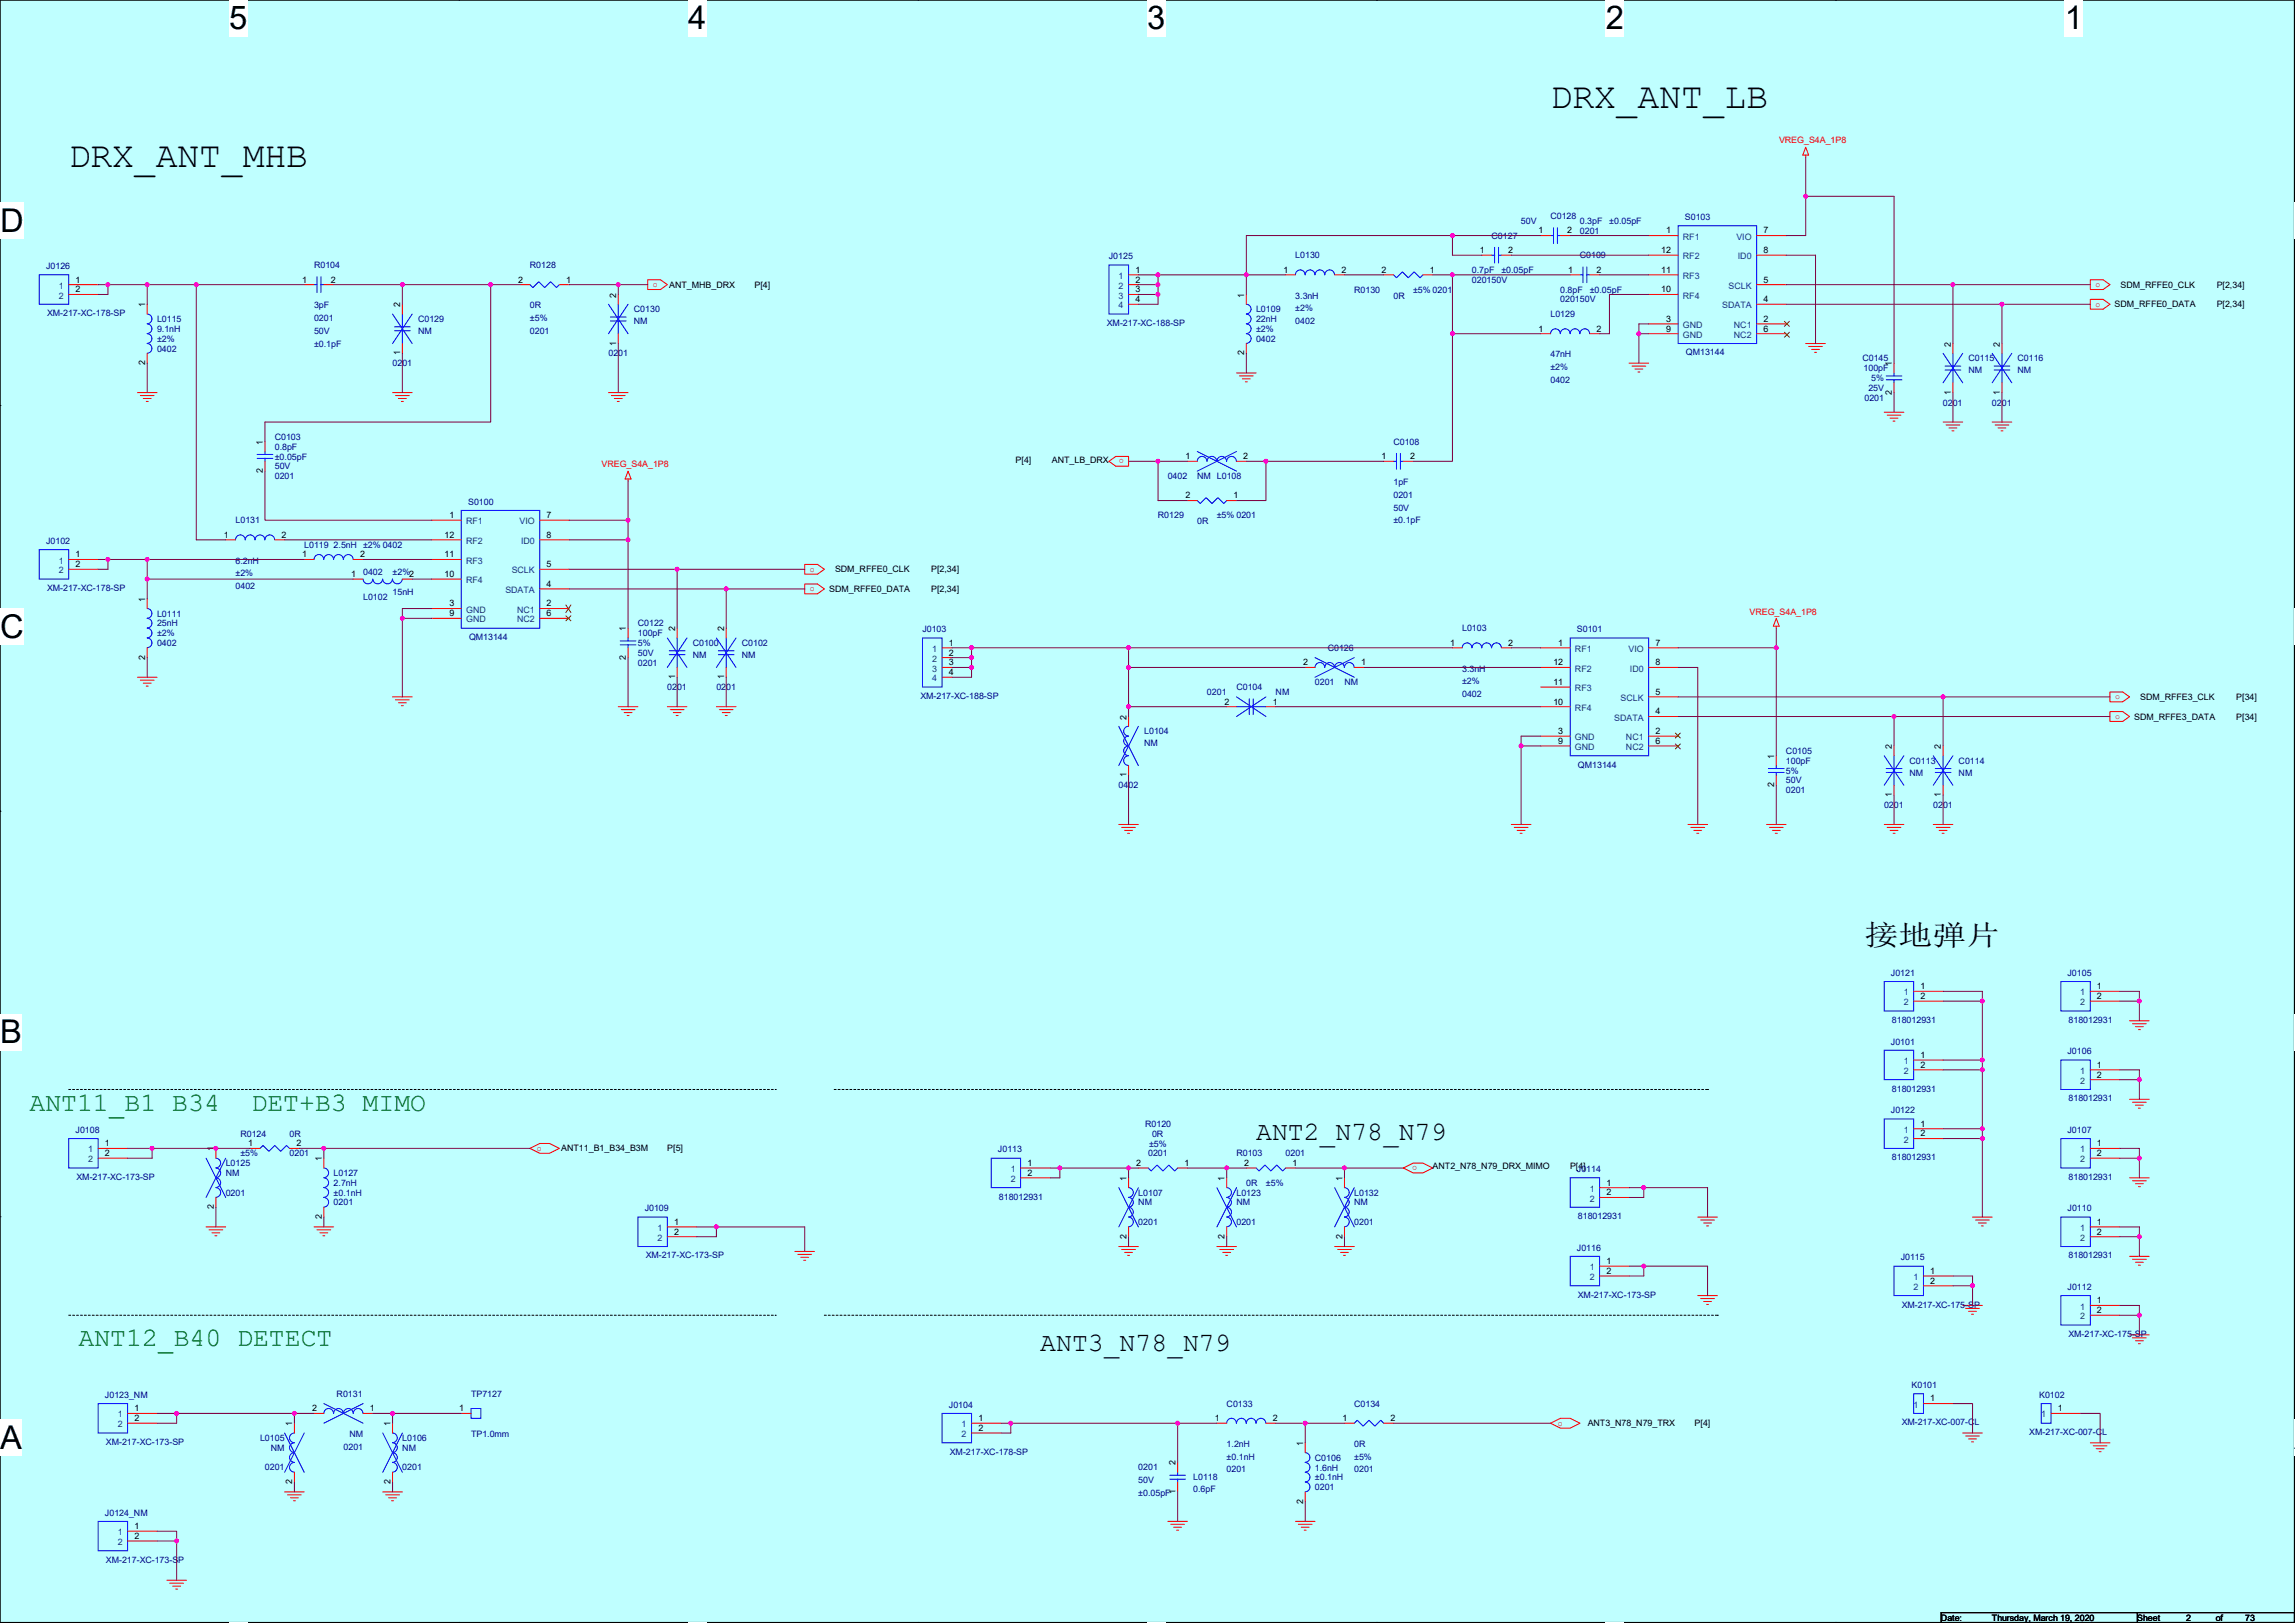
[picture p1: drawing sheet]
<svg xmlns="http://www.w3.org/2000/svg" width="297mm" height="210mm" viewBox="0 0 297 210" stroke-linecap="round" stroke-linejoin="round" font-family="sans-serif">
<defs><g id="words">
<g font-size="4.7">
<text x="200.7" y="13.9">DRX_ANT_LB</text>
<text x="8.9" y="21.5">DRX_ANT_MHB</text>
</g>
<g font-size="4.2">
<text x="29.7" y="3.8">5</text>
<text x="89" y="3.8">4</text>
<text x="148.4" y="3.8">3</text>
<text x="207.8" y="3.8">2</text>
<text x="267.2" y="3.8">1</text>
<text x="0" y="30">D</text>
<text x="0" y="82.5">C</text>
<text x="0" y="135">B</text>
<text x="0" y="187.5">A</text>
<text x="296.9" y="187.5">A</text>
</g>
<text font-size="3.7" x="241.3" y="122.3">接地弹片</text>
<g font-size="3.4" fill="#008000">
<text x="3.8" y="143.7">ANT11_B1 B34</text>
<text x="32.6" y="143.7">DET+B3 MIMO</text>
<text x="10.2" y="174.2">ANT12_B40 DETECT</text>
</g>
<g font-size="3.4">
<text x="162.6" y="147.5">ANT2_N78_N79</text>
<text x="134.6" y="174.8">ANT3_N78_N79</text>
</g>
<g font-size="1.1" fill="#f00">
<text x="230.2" y="18.6">VREG_S4A_1P8</text>
<text x="84.5" y="37.1">o</text>
<text x="271.2" y="39.7">o</text>
<text x="271.2" y="37.1">o</text>
<text x="145.4" y="59.4" transform="rotate(-180 145.4 59.4)">o</text>
<text x="77.8" y="60.5">VREG_S4A_1P8</text>
<text x="104.8" y="76.5">o</text>
<text x="104.8" y="74">o</text>
<text x="226.4" y="79.5">VREG_S4A_1P8</text>
<text x="273.7" y="93">o</text>
<text x="273.7" y="90.5">o</text>
<text x="69.5" y="148.9">o</text>
<text x="183.4" y="150.8" transform="rotate(-180 183.4 150.8)">o</text>
<text x="201.6" y="184.4">o</text>
</g>
<g font-size="1.1" fill="#000080">
<text x="196.8" y="29">50V</text>
<text x="200.6" y="28.3">C0128</text>
<text x="204.5" y="29">0.3pF</text>
<text x="208.3" y="29">±0.05pF</text>
<text x="218" y="28.5">S0103</text>
<text x="6" y="34.8">J0126</text>
<text x="40.6" y="34.7">R0104</text>
<text x="68.6" y="34.7">R0128</text>
<text x="143.5" y="33.5">J0125</text>
<text x="167.6" y="33.4">L0130</text>
<text x="190.5" y="35.3">0.7pF</text>
<text x="193" y="30.9">C0127</text>
<text x="194.3" y="35.3">±0.05pF</text>
<text x="204.5" y="30.2">0201</text>
<text x="204.5" y="33.4">C0109</text>
<text x="6.1" y="40.9">XM-217-XC-178-SP</text>
<text x="20.3" y="41.7">L0115</text>
<text x="40.6" y="39.9">3pF</text>
<text x="40.6" y="41.6">0201</text>
<text x="54.1" y="41.7">C0129</text>
<text x="68.6" y="39.9">0R</text>
<text x="68.6" y="41.6">±5%</text>
<text x="82" y="40.4">C0130</text>
<text x="82" y="41.9">NM</text>
<text x="162.5" y="40.4">L0109</text>
<text x="162.5" y="41.7">22nH</text>
<text x="167.6" y="38.6">3.3nH</text>
<text x="167.6" y="40.3">±2%</text>
<text x="167.6" y="41.9">0402</text>
<text x="175.2" y="37.9">R0130</text>
<text x="180.3" y="38.6">0R</text>
<text x="182.9" y="37.9">±5% 0201</text>
<text x="190.5" y="36.6">020150V</text>
<text x="200.6" y="41">L0129</text>
<text x="201.9" y="37.9">0.8pF</text>
<text x="201.9" y="39.1">020150V</text>
<text x="205.7" y="37.9">±0.05pF</text>
<text x="20.3" y="42.9">9.1nH</text>
<text x="20.3" y="44.2">±2%</text>
<text x="20.3" y="45.5">0402</text>
<text x="40.6" y="43.2">50V</text>
<text x="40.6" y="44.9">±0.1pF</text>
<text x="50.8" y="47.4">0201</text>
<text x="54.1" y="43.2">NM</text>
<text x="68.6" y="43.2">0201</text>
<text x="78.7" y="46.1">0201</text>
<text x="143.2" y="42.2">XM-217-XC-188-SP</text>
<text x="162.5" y="42.9">±2%</text>
<text x="162.5" y="44.2">0402</text>
<text x="200.6" y="46.2">47nH</text>
<text x="200.6" y="47.9">±2%</text>
<text x="218.2" y="46">QM13144</text>
<text x="241" y="46.8">C0145</text>
<text x="254.7" y="46.8">C0115</text>
<text x="261.1" y="46.8">C0116</text>
<text x="200.6" y="49.6">0402</text>
<text x="241.2" y="48">100pF</text>
<text x="241.3" y="51.8">0201</text>
<text x="241.8" y="50.6">25V</text>
<text x="242.2" y="49.3">5%</text>
<text x="251.4" y="52.5">0201</text>
<text x="254.7" y="48.3">NM</text>
<text x="257.8" y="52.5">0201</text>
<text x="261.1" y="48.3">NM</text>
<text x="35.6" y="56.9">C0103</text>
<text x="35.6" y="58.2">0.8pF</text>
<text x="35.6" y="59.5">±0.05pF</text>
<text x="180.3" y="57.6">C0108</text>
<text x="35.6" y="62">0201</text>
<text x="35.6" y="60.7">50V</text>
<text x="60.6" y="65.3">S0100</text>
<text x="151.1" y="62">0402</text>
<text x="154.9" y="62">NM L0108</text>
<text x="180.3" y="62.8">1pF</text>
<text x="180.3" y="64.4">0201</text>
<text x="6" y="70.4">J0102</text>
<text x="30.5" y="67.7">L0131</text>
<text x="39.4" y="70.9">L0119 2.5nH ±2% 0402</text>
<text x="149.8" y="67.1">R0129</text>
<text x="154.9" y="67.8">0R</text>
<text x="157.5" y="67.1">±5% 0201</text>
<text x="180.3" y="66.1">50V</text>
<text x="180.3" y="67.7">±0.1pF</text>
<text x="6.1" y="76.5">XM-217-XC-178-SP</text>
<text x="30.5" y="72.9">6.2nH</text>
<text x="30.5" y="74.6">±2%</text>
<text x="30.5" y="76.2">0402</text>
<text x="47" y="77.6">L0102</text>
<text x="47" y="74.4">0402</text>
<text x="50.8" y="77">15nH</text>
<text x="50.8" y="74.4">±2%2</text>
<text x="20.3" y="79.8">L0111</text>
<text x="20.3" y="81">25nH</text>
<text x="20.3" y="82.3">±2%</text>
<text x="20.3" y="83.6">0402</text>
<text x="60.7" y="82.8">QM13144</text>
<text x="82.5" y="81">C0122</text>
<text x="82.5" y="82.3">100pF</text>
<text x="82.5" y="83.6">5%</text>
<text x="89.7" y="83.6">C0100</text>
<text x="96" y="83.6">C0102</text>
<text x="119.4" y="81.8">J0103</text>
<text x="189.2" y="81.7">L0103</text>
<text x="204.1" y="81.8">S0101</text>
<text x="82.5" y="86.1">0201</text>
<text x="82.5" y="84.9">50V</text>
<text x="86.4" y="89.3">0201</text>
<text x="89.7" y="85.1">NM</text>
<text x="92.7" y="89.3">0201</text>
<text x="96" y="85.1">NM</text>
<text x="156.2" y="89.9">0201</text>
<text x="160" y="89.3">C0104</text>
<text x="165.1" y="89.9">NM</text>
<text x="170.2" y="88.7">0201</text>
<text x="171.8" y="84.2">C0126</text>
<text x="174" y="88.7">NM</text>
<text x="189.2" y="86.9">3.3nH</text>
<text x="189.2" y="88.5">±2%</text>
<text x="119.1" y="90.4">XM-217-XC-188-SP</text>
<text x="148.1" y="95">L0104</text>
<text x="189.2" y="90.2">0402</text>
<text x="148.1" y="96.5">NM</text>
<text x="204.2" y="99.3">QM13144</text>
<text x="231.1" y="97.6">C0105</text>
<text x="231.1" y="98.8">100pF</text>
<text x="231.1" y="101.4">50V</text>
<text x="231.1" y="100.1">5%</text>
<text x="247.1" y="98.8">C0113</text>
<text x="247.1" y="100.4">NM</text>
<text x="253.5" y="98.8">C0114</text>
<text x="253.5" y="100.4">NM</text>
<text x="144.8" y="102">0402</text>
<text x="231.1" y="102.6">0201</text>
<text x="243.8" y="104.5">0201</text>
<text x="250.2" y="104.5">0201</text>
<text x="244.7" y="126.3">J0121</text>
<text x="267.6" y="126.3">J0105</text>
<text x="244.7" y="135.1">J0101</text>
<text x="244.8" y="132.4">818012931</text>
<text x="267.6" y="136.4">J0106</text>
<text x="267.7" y="132.4">818012931</text>
<text x="244.8" y="141.2">818012931</text>
<text x="267.7" y="142.5">818012931</text>
<text x="9.8" y="146.6">J0108</text>
<text x="31.1" y="147.1">R0124</text>
<text x="31.1" y="149.6">±5%</text>
<text x="37.5" y="147.1">0R</text>
<text x="37.5" y="149.6">0201</text>
<text x="129.1" y="149.1">J0113</text>
<text x="148.2" y="145.8">R0120</text>
<text x="148.6" y="149.6">0201</text>
<text x="148.7" y="148.4">±5%</text>
<text x="149.1" y="147.1">0R</text>
<text x="160" y="149.6">R0103</text>
<text x="166.4" y="149.6">0201</text>
<text x="244.7" y="144">J0122</text>
<text x="267.6" y="146.6">J0107</text>
<text x="9.9" y="152.7">XM-217-XC-173-SP</text>
<text x="29.2" y="150.9">L0125</text>
<text x="29.2" y="152.2">NM</text>
<text x="29.2" y="154.7">0201</text>
<text x="43.2" y="152.2">L0127</text>
<text x="43.2" y="153.4">2.7nH</text>
<text x="43.2" y="154.7">±0.1nH</text>
<text x="43.2" y="156">0201</text>
<text x="129.3" y="155.2">818012931</text>
<text x="147.3" y="154.7">L0107</text>
<text x="147.3" y="156">NM</text>
<text x="160" y="154.7">L0123</text>
<text x="160" y="156">NM</text>
<text x="161.3" y="153.4">0R</text>
<text x="163.8" y="153.4">±5%</text>
<text x="175.2" y="154.7">L0132</text>
<text x="175.2" y="156">NM</text>
<text x="204.1" y="151.7">J0114</text>
<text x="244.8" y="150.1">818012931</text>
<text x="267.7" y="152.7">818012931</text>
<text x="83.4" y="156.7">J0109</text>
<text x="147.3" y="158.5">0201</text>
<text x="160" y="158.5">0201</text>
<text x="175.2" y="158.5">0201</text>
<text x="204.1" y="161.8">J0116</text>
<text x="204.2" y="157.8">818012931</text>
<text x="267.6" y="156.7">J0110</text>
<text x="83.6" y="162.8">XM-217-XC-173-SP</text>
<text x="204.2" y="167.9">XM-217-XC-173-SP</text>
<text x="246" y="163.1">J0115</text>
<text x="267.6" y="166.9">J0112</text>
<text x="267.7" y="162.8">818012931</text>
<text x="246.1" y="169.2">XM-217-XC-175-SP</text>
<text x="267.7" y="173">XM-217-XC-175-SP</text>
<text x="247.4" y="179.6">K0101</text>
<text x="13.6" y="180.9">J0123_NM</text>
<text x="43.6" y="180.7">R0131</text>
<text x="45.2" y="185.9">NM</text>
<text x="61" y="180.7">TP7127</text>
<text x="61" y="186">TP1.0mm</text>
<text x="122.8" y="182.1">J0104</text>
<text x="158.7" y="182">C0133</text>
<text x="175.2" y="182">C0134</text>
<text x="246.1" y="184.4">XM-217-XC-007-CL</text>
<text x="262.6" y="185.7">XM-217-XC-007-CL</text>
<text x="263.9" y="180.9">K0102</text>
<text x="13.7" y="187">XM-217-XC-173-SP</text>
<text x="33.7" y="186.5">L0105</text>
<text x="34.3" y="190.3">0201</text>
<text x="35" y="187.7">NM</text>
<text x="44.4" y="187.6">0201</text>
<text x="52.1" y="186.5">L0106</text>
<text x="52.1" y="187.7">NM</text>
<text x="52.1" y="190.3">0201</text>
<text x="122.9" y="188.2">XM-217-XC-178-SP</text>
<text x="147.3" y="190.3">0201</text>
<text x="147.3" y="191.9">50V</text>
<text x="154.4" y="191.5">L0118</text>
<text x="158.7" y="187.2">1.2nH</text>
<text x="158.7" y="188.9">±0.1nH</text>
<text x="158.7" y="190.5">0201</text>
<text x="170.2" y="189">C0106</text>
<text x="170.2" y="190.3">1.6nH</text>
<text x="170.2" y="191.5">±0.1nH</text>
<text x="175.2" y="187.2">0R</text>
<text x="175.2" y="188.9">±5%</text>
<text x="175.2" y="190.5">0201</text>
<text x="13.6" y="196.1">J0124_NM</text>
<text x="147.3" y="193.6">±0.05pF</text>
<text x="154.4" y="193.1">0.6pF</text>
<text x="170.2" y="192.8">0201</text>
<text x="13.7" y="202.2">XM-217-XC-173-SP</text>
</g>
<g font-size="1.1">
<text x="146.9" y="35.3">1</text>
<text x="166.1" y="35.3">1</text>
<text x="173.6" y="35.3">2</text>
<text x="178.8" y="35.3">2</text>
<text x="185" y="35.3">1</text>
<text x="191.5" y="32.7">1</text>
<text x="195.2" y="32.7">2</text>
<text x="199.1" y="30.2">1</text>
<text x="202.8" y="30.2">2</text>
<text x="202.9" y="35.3">1</text>
<text x="206.6" y="35.3">2</text>
<text x="215" y="35.3">11</text>
<text x="215" y="32.7">12</text>
<text x="215.6" y="30.2">1</text>
<text x="228.2" y="30.2">7</text>
<text x="228.2" y="32.7">8</text>
<text x="9.8" y="36.6">1</text>
<text x="9.8" y="37.8">2</text>
<text x="18.8" y="39.8" transform="rotate(-90 18.8 39.8)">1</text>
<text x="39.1" y="36.6">1</text>
<text x="42.8" y="36.6">2</text>
<text x="51.8" y="39.8" transform="rotate(-90 51.8 39.8)">2</text>
<text x="67.1" y="36.6">2</text>
<text x="73.3" y="36.6">1</text>
<text x="79.7" y="38.5" transform="rotate(-90 79.7 38.5)">2</text>
<text x="86.6" y="37.2">ANT_MHB_DRX</text>
<text x="97.7" y="37.2">P[4]</text>
<text x="146.9" y="36.6">2</text>
<text x="146.9" y="37.8">3</text>
<text x="146.9" y="39.1">4</text>
<text x="161" y="38.5" transform="rotate(-90 161 38.5)">1</text>
<text x="215" y="37.8">10</text>
<text x="215.6" y="41.6">3</text>
<text x="228.2" y="41.6">2</text>
<text x="228.2" y="39.1">4</text>
<text x="228.2" y="36.6">5</text>
<text x="273.7" y="39.8">SDM_RFFE0_DATA</text>
<text x="274.4" y="37.2">SDM_RFFE0_CLK</text>
<text x="286.9" y="39.8">P[2,34]</text>
<text x="286.9" y="37.2">P[2,34]</text>
<text x="18.8" y="47.3" transform="rotate(-90 18.8 47.3)">2</text>
<text x="51.8" y="46" transform="rotate(-90 51.8 46)">1</text>
<text x="79.7" y="44.7" transform="rotate(-90 79.7 44.7)">1</text>
<text x="161" y="46" transform="rotate(-90 161 46)">2</text>
<text x="199.1" y="42.9">1</text>
<text x="206.6" y="42.9">2</text>
<text x="215.6" y="42.9">9</text>
<text x="228.2" y="42.9">6</text>
<text x="244.8" y="47.4" transform="rotate(-90 244.8 47.4)">1</text>
<text x="252.5" y="44.8" transform="rotate(-90 252.5 44.8)">2</text>
<text x="258.8" y="44.8" transform="rotate(-90 258.8 44.8)">2</text>
<text x="244.8" y="51.1" transform="rotate(-90 244.8 51.1)">2</text>
<text x="252.5" y="51.1" transform="rotate(-90 252.5 51.1)">1</text>
<text x="258.8" y="51.1" transform="rotate(-90 258.8 51.1)">1</text>
<text x="34" y="57.5" transform="rotate(-90 34 57.5)">1</text>
<text x="131.4" y="60">P[4]</text>
<text x="136.1" y="60">ANT_LB_DRX</text>
<text x="153.4" y="59.4">1</text>
<text x="160.9" y="59.4">2</text>
<text x="178.8" y="59.4">1</text>
<text x="182.5" y="59.4">2</text>
<text x="34" y="61.2" transform="rotate(-90 34 61.2)">2</text>
<text x="153.4" y="64.5">2</text>
<text x="159.6" y="64.5">1</text>
<text x="29" y="69.6">1</text>
<text x="36.4" y="69.6">2</text>
<text x="57.5" y="69.6">12</text>
<text x="58.2" y="67">1</text>
<text x="70.7" y="67">7</text>
<text x="70.7" y="69.6">8</text>
<text x="9.8" y="72.1">1</text>
<text x="9.8" y="73.4">2</text>
<text x="18.8" y="77.9" transform="rotate(-90 18.8 77.9)">1</text>
<text x="39.1" y="72.1">1</text>
<text x="45.5" y="74.7">1</text>
<text x="46.6" y="72.1">2</text>
<text x="57.5" y="74.7">10</text>
<text x="57.5" y="72.1">11</text>
<text x="70.7" y="73.4">5</text>
<text x="70.7" y="75.9">4</text>
<text x="107.3" y="76.6">SDM_RFFE0_DATA</text>
<text x="108.1" y="74.1">SDM_RFFE0_CLK</text>
<text x="120.5" y="74.1">P[2,34]</text>
<text x="120.5" y="76.6">P[2,34]</text>
<text x="58.2" y="78.5">3</text>
<text x="58.2" y="79.7">9</text>
<text x="70.7" y="78.5">2</text>
<text x="70.7" y="79.7">6</text>
<text x="81" y="81.7" transform="rotate(-90 81 81.7)">1</text>
<text x="87.4" y="81.7" transform="rotate(-90 87.4 81.7)">2</text>
<text x="93.7" y="81.7" transform="rotate(-90 93.7 81.7)">2</text>
<text x="122.8" y="83.5">1</text>
<text x="187.7" y="83.5">1</text>
<text x="195.2" y="83.5">2</text>
<text x="201.7" y="83.5">1</text>
<text x="214.2" y="83.5">7</text>
<text x="18.8" y="85.4" transform="rotate(-90 18.8 85.4)">2</text>
<text x="81" y="85.4" transform="rotate(-90 81 85.4)">2</text>
<text x="87.4" y="87.9" transform="rotate(-90 87.4 87.9)">1</text>
<text x="93.7" y="87.9" transform="rotate(-90 93.7 87.9)">1</text>
<text x="122.8" y="84.8">2</text>
<text x="122.8" y="86.1">3</text>
<text x="122.8" y="87.4">4</text>
<text x="168.6" y="86.1">2</text>
<text x="176.1" y="86.1">1</text>
<text x="201" y="88.6">11</text>
<text x="201" y="86.1">12</text>
<text x="214.2" y="89.9">5</text>
<text x="214.2" y="86.1">8</text>
<text x="145.8" y="93.1" transform="rotate(-90 145.8 93.1)">2</text>
<text x="158.5" y="91.2">2</text>
<text x="164.7" y="91.2">1</text>
<text x="201" y="91.2">10</text>
<text x="201.7" y="95">3</text>
<text x="214.2" y="95">2</text>
<text x="214.2" y="92.4">4</text>
<text x="276.2" y="93.1">SDM_RFFE3_DATA</text>
<text x="277" y="90.6">SDM_RFFE3_CLK</text>
<text x="289.4" y="93.1">P[34]</text>
<text x="289.4" y="90.6">P[34]</text>
<text x="145.8" y="100.6" transform="rotate(-90 145.8 100.6)">1</text>
<text x="201.7" y="96.2">9</text>
<text x="214.2" y="96.2">6</text>
<text x="229.6" y="101.9" transform="rotate(-90 229.6 101.9)">2</text>
<text x="229.6" y="98.2" transform="rotate(-90 229.6 98.2)">1</text>
<text x="244.8" y="96.9" transform="rotate(-90 244.8 96.9)">2</text>
<text x="251.2" y="96.9" transform="rotate(-90 251.2 96.9)">2</text>
<text x="244.8" y="103.1" transform="rotate(-90 244.8 103.1)">1</text>
<text x="251.2" y="103.1" transform="rotate(-90 251.2 103.1)">1</text>
<text x="248.5" y="128">1</text>
<text x="248.5" y="129.3">2</text>
<text x="271.4" y="128">1</text>
<text x="271.4" y="129.3">2</text>
<text x="248.5" y="136.9">1</text>
<text x="248.5" y="138.2">2</text>
<text x="271.4" y="138.2">1</text>
<text x="271.4" y="139.4">2</text>
<text x="13.6" y="148.3">1</text>
<text x="13.6" y="149.6">2</text>
<text x="27.7" y="149" transform="rotate(-90 27.7 149)">1</text>
<text x="32.1" y="148.3">1</text>
<text x="38.4" y="148.3">2</text>
<text x="72.6" y="149">ANT11_B1_B34_B3M</text>
<text x="86.4" y="149">P[5]</text>
<text x="248.5" y="145.8">1</text>
<text x="248.5" y="147">2</text>
<text x="271.4" y="148.3">1</text>
<text x="271.4" y="149.6">2</text>
<text x="41.6" y="150.2" transform="rotate(-90 41.6 150.2)">1</text>
<text x="133" y="150.9">1</text>
<text x="133" y="152.1">2</text>
<text x="145.8" y="152.8" transform="rotate(-90 145.8 152.8)">1</text>
<text x="147.1" y="150.9">2</text>
<text x="153.3" y="150.9">1</text>
<text x="158.5" y="152.8" transform="rotate(-90 158.5 152.8)">1</text>
<text x="161" y="150.9">2</text>
<text x="167.2" y="150.9">1</text>
<text x="173.7" y="152.8" transform="rotate(-90 173.7 152.8)">1</text>
<text x="185.4" y="151.3">ANT2_N78_N79_DRX_MIMO</text>
<text x="203.2" y="151.3">P[4]</text>
<text x="207.9" y="153.4">1</text>
<text x="207.9" y="154.7">2</text>
<text x="27.7" y="156.5" transform="rotate(-90 27.7 156.5)">2</text>
<text x="41.6" y="157.7" transform="rotate(-90 41.6 157.7)">2</text>
<text x="87.2" y="158.5">1</text>
<text x="87.2" y="159.7">2</text>
<text x="145.8" y="160.3" transform="rotate(-90 145.8 160.3)">2</text>
<text x="158.5" y="160.3" transform="rotate(-90 158.5 160.3)">2</text>
<text x="173.7" y="160.3" transform="rotate(-90 173.7 160.3)">2</text>
<text x="271.4" y="158.5">1</text>
<text x="271.4" y="159.7">2</text>
<text x="207.9" y="163.6">1</text>
<text x="207.9" y="164.8">2</text>
<text x="249.8" y="164.8">1</text>
<text x="249.8" y="166.1">2</text>
<text x="271.4" y="168.6">1</text>
<text x="271.4" y="169.9">2</text>
<text x="17.4" y="182.6">1</text>
<text x="17.4" y="183.9">2</text>
<text x="37.8" y="184.5" transform="rotate(-90 37.8 184.5)">1</text>
<text x="40.4" y="182.6">2</text>
<text x="47.9" y="182.6">1</text>
<text x="50.5" y="184.5" transform="rotate(-90 50.5 184.5)">1</text>
<text x="59.4" y="182.6">1</text>
<text x="126.6" y="183.9">1</text>
<text x="126.6" y="185.1">2</text>
<text x="157.2" y="183.9">1</text>
<text x="164.7" y="183.9">2</text>
<text x="173.7" y="183.9">1</text>
<text x="179.9" y="183.9">2</text>
<text x="205.5" y="184.6">ANT3_N78_N79_TRX</text>
<text x="219.3" y="184.6">P[4]</text>
<text x="249.8" y="181.3">1</text>
<text x="266.3" y="182.6">1</text>
<text x="152.1" y="189.6" transform="rotate(-90 152.1 189.6)">2</text>
<text x="168.6" y="187.1" transform="rotate(-90 168.6 187.1)">1</text>
<text x="17.4" y="197.8">1</text>
<text x="37.8" y="192" transform="rotate(-90 37.8 192)">2</text>
<text x="50.5" y="192" transform="rotate(-90 50.5 192)">2</text>
<text x="152.1" y="193.3" transform="rotate(-90 152.1 193.3)">1</text>
<text x="168.6" y="194.6" transform="rotate(-90 168.6 194.6)">2</text>
<text x="17.4" y="199.1">2</text>
<text x="251.2" y="209.7">Date:</text>
<text x="257.8" y="209.7">Thursday, March 19, 2020</text>
<text x="276.6" y="209.7">Sheet</text>
<text x="282.9" y="209.7">2</text>
<text x="286.7" y="209.7">of</text>
<text x="290.5" y="209.7">73</text>
</g>
<g font-size="1.1" fill="#004080">
<text x="217.8" y="31">RF1</text>
<text x="217.8" y="33.5">RF2</text>
<text x="224.7" y="31">VIO</text>
<text x="224.9" y="33.5">ID0</text>
<text x="7.6" y="37.4">1</text>
<text x="7.6" y="38.6">2</text>
<text x="144.8" y="37.4">2</text>
<text x="144.8" y="38.6">3</text>
<text x="144.8" y="39.9">4</text>
<text x="144.8" y="36.1">1</text>
<text x="217.8" y="38.6">RF4</text>
<text x="217.8" y="36.1">RF3</text>
<text x="222.9" y="39.9">SDATA</text>
<text x="223.7" y="37.4">SCLK</text>
<text x="217.8" y="42.4">GND</text>
<text x="217.8" y="43.7">GND</text>
<text x="224.4" y="42.4">NC1</text>
<text x="224.4" y="43.7">NC2</text>
<text x="60.3" y="67.8">RF1</text>
<text x="60.3" y="70.4">RF2</text>
<text x="67.2" y="67.8">VIO</text>
<text x="67.4" y="70.4">ID0</text>
<text x="7.6" y="72.9">1</text>
<text x="7.6" y="74.2">2</text>
<text x="60.3" y="75.5">RF4</text>
<text x="60.3" y="72.9">RF3</text>
<text x="65.4" y="76.7">SDATA</text>
<text x="66.2" y="74.2">SCLK</text>
<text x="60.3" y="79.3">GND</text>
<text x="60.3" y="80.5">GND</text>
<text x="66.9" y="79.3">NC1</text>
<text x="66.9" y="80.5">NC2</text>
<text x="120.6" y="85.6">2</text>
<text x="120.6" y="86.9">3</text>
<text x="120.6" y="88.2">4</text>
<text x="120.6" y="84.3">1</text>
<text x="203.8" y="84.3">RF1</text>
<text x="203.8" y="89.4">RF3</text>
<text x="203.8" y="86.9">RF2</text>
<text x="210.7" y="84.3">VIO</text>
<text x="210.9" y="86.9">ID0</text>
<text x="203.8" y="95.8">GND</text>
<text x="203.8" y="92">RF4</text>
<text x="208.9" y="93.2">SDATA</text>
<text x="209.7" y="90.7">SCLK</text>
<text x="210.4" y="95.8">NC1</text>
<text x="203.8" y="97">GND</text>
<text x="210.4" y="97">NC2</text>
<text x="246.4" y="128.8">1</text>
<text x="246.4" y="130.1">2</text>
<text x="269.2" y="128.8">1</text>
<text x="269.2" y="130.1">2</text>
<text x="246.4" y="137.7">1</text>
<text x="246.4" y="139">2</text>
<text x="269.2" y="139">1</text>
<text x="269.2" y="140.2">2</text>
<text x="11.4" y="149.1">1</text>
<text x="246.4" y="146.6">1</text>
<text x="246.4" y="147.8">2</text>
<text x="269.2" y="149.1">1</text>
<text x="11.4" y="150.4">2</text>
<text x="130.8" y="151.7">1</text>
<text x="130.8" y="152.9">2</text>
<text x="205.7" y="154.2">1</text>
<text x="205.7" y="155.5">2</text>
<text x="269.2" y="150.4">2</text>
<text x="85.1" y="159.3">1</text>
<text x="85.1" y="160.6">2</text>
<text x="269.2" y="159.3">1</text>
<text x="269.2" y="160.6">2</text>
<text x="205.7" y="164.4">1</text>
<text x="205.7" y="165.6">2</text>
<text x="247.6" y="165.6">1</text>
<text x="247.6" y="166.9">2</text>
<text x="269.2" y="169.4">1</text>
<text x="269.2" y="170.7">2</text>
<text x="15.2" y="183.4">1</text>
<text x="15.2" y="184.7">2</text>
<text x="124.4" y="184.7">1</text>
<text x="124.4" y="185.9">2</text>
<text x="247.6" y="182.1">1</text>
<text x="264.1" y="183.4">1</text>
<text x="15.2" y="198.6">1</text>
<text x="15.2" y="199.9">2</text>
</g>
</g></defs>
<path d="M0 0h297v210h-297z" fill="#bfffff"/>
<path d="M0 0h296.9v209.9h-296.9z" fill="none" stroke="#000" stroke-width=".13"/>
<g fill="#fff">
<path d="M29.7 0h2.3v4.7h-2.3z"/>
<path d="M29.7 209.9h2.3v.1h-2.3z"/>
</g>
<path d="M59.4 0h.1M59.4 209.9h.1" fill="none" stroke="#000" stroke-width=".13"/>
<g fill="#fff">
<path d="M89 0h2.4v4.7h-2.4z"/>
<path d="M89 209.9h2.4v.1h-2.4z"/>
</g>
<path d="M118.8 0h.1M118.8 209.9h.1" fill="none" stroke="#000" stroke-width=".13"/>
<g fill="#fff">
<path d="M148.4 0h2.4v4.7h-2.4z"/>
<path d="M148.4 209.9h2.4v.1h-2.4z"/>
</g>
<path d="M178.1 0h.1M178.1 209.9h.1" fill="none" stroke="#000" stroke-width=".13"/>
<g fill="#fff">
<path d="M207.8 0h2.4v4.7h-2.4z"/>
<path d="M207.8 209.9h2.4v.1h-2.4z"/>
</g>
<path d="M237.5 0h.1M237.5 209.9h.1" fill="none" stroke="#000" stroke-width=".13"/>
<g fill="#fff">
<path d="M267.2 0h2.4v4.7h-2.4z"/>
<path d="M267.2 209.9h2.4v.1h-2.4z"/>
<path d="M0 26.2h3v4.7h-3z"/>
<path d="M296.9 26.2h.1v4.7h-.1z"/>
<path d="M0 78.7h3v4.7h-3z"/>
<path d="M296.9 78.7h.1v4.7h-.1z"/>
</g>
<path d="M0 52.5h.1M296.9 52.5h.1" fill="none" stroke="#000" stroke-width=".13"/>
<g fill="#fff">
<path d="M0 131.2h2.8v4.7h-2.8z"/>
<path d="M296.9 131.2h.1v4.7h-.1z"/>
</g>
<path d="M0 105h.1M296.9 105h.1" fill="none" stroke="#000" stroke-width=".13"/>
<g fill="#fff">
<path d="M0 183.7h2.8v4.7h-2.8z"/>
<path d="M296.9 183.7h.1v4.7h-.1z"/>
</g>
<path d="M0 157.4h.1M296.9 157.4h.1M251.2 208.7h25.4v1.2h-25.4zM276.6 208.7h20.3v1.2h-20.3z" fill="none" stroke="#000" stroke-width=".13"/>
<path d="M8.9 141h91.4M100.3 141h.1M107.9 141h113.1M221 141h.1M8.9 170.2h91.4M100.3 170.2h.1M106.7 170.2h115.5M222.2 170.2h.1" fill="none" stroke="#000" stroke-width=".13" stroke-dasharray=".3 .3"/>
<g fill="none" stroke="#f00" stroke-width=".13">
<path d="M233.7 19l.4 1.1h-.8zM8.9 36.8h3.8M8.9 38.1h3.8M19.1 39.4v1.2M39.4 36.8h1.2M41.9 36.8h1.3M52.1 39.4v1.2M67.3 36.8h1.3M72.4 36.8h1.3M80 38.1v1.3M83.8 36.2h1.7l.9 .6-.9 .7h-1.7zM146.1 36.8h1.2"/>
<path d="M146.1 38.1h1.2M146.1 39.4h1.2M146.1 35.6h1.2M161.3 38.1v1.3M166.4 35.6h1.2M172.7 35.6h1.3M179.1 35.6h1.2M184.2 35.6h1.2M191.8 33h1.2M194.3 33h1.3M199.4 30.5h1.3M201.9 30.5h1.3"/>
<path d="M203.2 35.6h1.3M205.7 35.6h1.3M213.4 30.5h3.8M213.4 38.1h3.8M213.4 35.6h3.8M213.4 33h3.8M227.3 39.4h3.8M227.3 36.8h3.8M227.3 30.5h3.8M227.3 33h3.8M233.7 20.1v.2M270.5 38.7h1.7l.8 .7-.8 .6h-1.7z"/>
<path d="M270.5 36.2h1.7l.8 .6-.8 .7h-1.7zM17.8 50.8h2.5M18.2 51.2h1.7M18.5 51.6h1.1M18.9 51.9h.3M19.1 45.7v1.3M34.3 57.2v1.2M34.3 59.7v1.3M50.8 50.8h2.5M51.2 51.2h1.8M51.6 51.6h1M51.9 51.9h.3"/>
<path d="M52.1 44.4v1.3M78.7 50.8h2.6M79.1 51.2h1.8M79.5 51.6h1M79.9 51.9h.2M80 43.2v1.3M143.5 59.7l.9-.6h1.7v1.2h-1.7zM153.7 59.7h1.2M160 48.3h2.6M160 59.7h1.3M160.4 48.6h1.8M160.8 49h1"/>
<path d="M161.2 49.4h.2M161.3 44.5v1.2M179.1 59.7h1.2M181.6 59.7h1.3M199.4 43.2h1.3M205.7 43.2h1.3M210.8 47h2.6M211.2 47.4h1.8M211.6 47.8h1M212 48.1h.2M213.4 41.9h3.8M213.4 43.2h3.8"/>
<path d="M227.3 41.9h3.8M227.3 43.2h3.8M233.7 44.4h2.5M234.1 44.8h1.7M234.4 45.2h1.1M234.8 45.6h.3M243.8 53.3h2.6M244.2 53.7h1.8M244.6 54.1h1M245 54.5h.2M245.1 47v1.3M245.1 49.5v1.3"/>
<path d="M251.5 54.6h2.5M251.8 55h1.8M252.2 55.4h1M252.6 55.8h.3M252.7 49.5v1.3M252.7 44.5v1.2M257.8 54.6h2.5M258.2 55h1.8M258.6 55.4h1M259 55.8h.2M259.1 49.5v1.3M259.1 44.5v1.2"/>
<path d="M8.9 72.4h3.8M8.9 73.7h3.8M19.1 77.5v1.2M29.2 69.9h1.3M35.6 69.9h1.2M39.4 72.4h1.2M45.7 72.4h1.3M45.7 74.9h1.3M52.1 74.9h1.2M55.9 67.3h3.8M55.9 78.7h3.8M55.9 74.9h3.8"/>
<path d="M55.9 72.4h3.8M55.9 69.8h3.8M69.8 78.7h3.9M69.8 76.2h3.9M69.8 73.7h3.9M69.9 67.3h3.8M69.9 69.8h3.8M81.3 62v.2M81.3 61l.4 1h-.8zM104.1 75.6h1.7l.9 .6-.9 .6h-1.7zM104.1 73h1.7l.9 .7-.9 .6h-1.7zM153.7 64.8h1.2"/>
<path d="M158.8 64.8h1.2M17.8 87.6h2.5M18.2 88h1.7M18.5 88.4h1.1M18.9 88.8h.3M19.1 83.8v1.3M50.8 90.2h2.5M51.2 90.6h1.8M51.6 90.9h1M51.9 91.3h.3M55.9 80h3.8M69.9 80h3.8"/>
<path d="M80 91.4h2.6M80.4 91.8h1.8M80.8 92.2h1M81.2 92.6h.2M81.3 81.3v1.3M81.3 83.8v1.3M86.4 91.4h2.5M86.7 91.8h1.8M87.1 92.2h1M87.5 92.6h.3M87.6 86.4v1.2M87.6 81.3v1.3"/>
<path d="M92.7 91.4h2.5M93.1 91.8h1.8M93.5 92.2h1M93.9 92.6h.2M94 86.4v1.2M94 81.3v1.3M121.9 85.1h1.3M121.9 86.4h1.3M121.9 87.6h1.3M121.9 83.8h1.3M146.1 99.1v1.2M146.1 92.7v1.3"/>
<path d="M158.8 91.4h1.2M163.8 91.4h1.3M168.9 86.4h1.3M175.3 86.4h1.2M188 83.8h1.2M194.3 83.8h1.3M199.4 83.8h3.8M199.4 95.2h3.8M199.4 96.5h3.8M199.4 91.4h3.8M199.4 88.9h3.8M199.4 86.4h3.8"/>
<path d="M213.4 95.2h3.8M213.4 92.7h3.8M213.4 90.2h3.8M213.4 96.5h3.8M213.4 83.8h3.8M213.4 86.4h3.8M229.9 81v.3M229.9 80l.4 1h-.8zM229.9 97.8v1.3M245.1 96.5v1.3M251.5 96.5v1.3M273 92.1h1.7l.9 .6-.9 .6h-1.7z"/>
<path d="M273 89.5h1.7l.9 .7-.9 .6h-1.7zM144.8 106.7h2.5M145.2 107.1h1.7M145.5 107.4h1.1M145.9 107.8h.3M195.6 106.7h2.5M196 107.1h1.7M196.3 107.4h1.1M196.7 107.8h.3M218.4 106.7h2.6M218.8 107.1h1.8M219.2 107.4h1"/>
<path d="M219.6 107.8h.2M228.6 106.7h2.5M229 107.1h1.8M229.4 107.4h1M229.7 107.8h.3M229.9 100.3v1.3M243.8 106.7h2.6M244.2 107.1h1.8M244.6 107.4h1M245 107.8h.2M245.1 101.6v1.3M250.2 106.7h2.5"/>
<path d="M250.6 107.1h1.7M251 107.4h1M251.3 107.8h.3M251.5 101.6v1.3M247.7 128.3h3.8M247.7 129.5h3.8M247.7 137.2h3.8M247.7 138.4h3.8M270.5 128.3h3.8M270.5 129.5h3.8M270.5 138.4h3.8M270.5 139.7h3.8"/>
<path d="M275.6 132.1h2.5M276 132.5h1.7M276.4 132.8h1M276.7 133.2h.3M12.7 148.6h3.8M12.7 149.9h3.8M26.7 158.7h2.5M27.1 159.1h1.7M27.4 159.5h1M27.8 159.9h.3M27.9 148.6v1.3M27.9 154.9v1.3"/>
<path d="M32.4 148.6h1.3M37.5 148.6h1.2M40.6 158.7h2.6M41 159.1h1.8M41.4 159.5h1M41.8 159.9h.2M41.9 149.9v1.2M41.9 156.2v1.3M68.6 148.6l1.2-.6h1.3l1.3 .6-1.3 .6h-1.3zM86.4 158.8h3.8M132.1 151.1h3.8M132.1 152.4h3.8"/>
<path d="M146.1 152.4v1.3M146.1 158.8v1.2M147.3 151.1h1.3M152.4 151.1h1.3M158.8 152.4v1.3M158.8 158.8v1.2M161.3 151.1h1.3M166.4 151.1h1.2M174 152.4v1.3M174 158.8v1.2M181.6 151.1l1.3-.6h1.2l1.3 .6-1.3 .7h-1.2zM207 153.7h3.8"/>
<path d="M207 154.9h3.8M219.7 157.5h2.5M220.1 157.9h1.8M220.5 158.2h1M220.9 158.6h.2M247.7 146.1h3.8M247.7 147.3h3.8M255.3 157.5h2.5M255.7 157.9h1.7M256 158.2h1M256.4 158.6h.3M270.5 148.6h3.8"/>
<path d="M270.5 149.9h3.8M270.5 158.8h3.8M275.6 142.2h2.5M275.6 152.4h2.5M276 142.6h1.7M276 152.8h1.7M276.4 143h1M276.4 153.2h1M276.7 143.4h.3M276.7 153.5h.3M86.4 160h3.8M102.9 161.9h2.5"/>
<path d="M103.3 162.3h1.7M103.6 162.7h1M104 163.1h.3M144.8 161.3h2.5M145.2 161.7h1.7M145.5 162.1h1.1M145.9 162.4h.3M157.5 161.3h2.5M157.9 161.7h1.7M158.2 162.1h1.1M158.6 162.4h.3M172.7 161.3h2.6"/>
<path d="M173.1 161.7h1.8M173.5 162.1h1M173.9 162.4h.2M207 163.8h3.8M207 165.1h3.8M219.7 167.6h2.5M220.1 168h1.8M220.5 168.4h1M220.9 168.8h.2M248.9 165.1h3.8M248.9 166.4h3.8M254 168.9h2.5"/>
<path d="M254.4 169.3h1.8M254.8 169.7h1M255.1 170.1h.3M270.5 160h3.8M270.5 168.9h3.8M270.5 170.2h3.8M275.6 162.6h2.5M275.6 172.7h2.5M276 162.9h1.7M276 173.1h1.7M276.4 163.3h1M276.4 173.5h1"/>
<path d="M276.7 163.7h.3M276.7 173.9h.3M16.5 182.9h3.8M16.5 184.2h3.8M16.5 198.1h3.8M16.5 199.4h3.8M36.8 193h2.6M37.2 193.4h1.8M37.6 193.8h1M38 194.2h.2M38.1 184.2v1.2M38.1 190.5v1.3"/>
<path d="M40.6 182.9h1.3M47 182.9h1.3M49.5 193h2.6M49.9 193.4h1.8M50.3 193.8h1M50.7 194.2h.2M50.8 184.2v1.2M50.8 190.5v1.3M59.7 182.9h1.3M125.7 184.2h3.8M125.7 185.4h3.8M151.1 196.8h2.6"/>
<path d="M151.5 197.2h1.8M151.9 197.6h1M152.3 198h.2M152.4 191.8v1.2M152.4 189.2v1.3M157.5 184.2h1.3M163.8 184.2h1.3M167.6 196.8h2.6M168 197.2h1.8M168.4 197.6h1M168.8 198h.2M168.9 186.7v1.3"/>
<path d="M168.9 193v1.3M174 184.2h1.3M179.1 184.2h1.2M200.7 184.1l1.2-.6h1.3l1.3 .6-1.3 .7h-1.3zM248.9 181.6h3.8M254 185.4h2.5M254.4 185.8h1.8M254.8 186.2h1M255.1 186.6h.3M265.4 182.9h3.8M270.5 186.7h2.5M270.9 187.1h1.8"/>
<path d="M271.3 187.5h1M271.7 187.8h.2M21.6 204.5h2.5M22 204.9h1.7M22.4 205.2h1M22.7 205.6h.3"/>
</g>
<g fill="none" stroke="#00f" stroke-width=".13">
<path d="M5.1 35.6h3.8v3.8h-3.8zM40.6 36.8h.4M41 35.8v2M41.5 35.8v2M41.5 36.8h.4M68.6 36.8l.4 .4 .7-.8 .8 .8 .7-.8 .8 .8 .4-.4M78.7 39.4l2.6 3.8M80 39.4v1.6M81.3 39.4l-2.6 3.8M143.5 34.3h2.6v6.3h-2.6zM161.3 39.4a.62 .62 0 0 1 .6 .6 .62 .62 0 0 1-.6 .6M168.9 35.6a.62 .62 0 0 0-.6-.7 .62 .62 0 0 0-.7 .7"/>
<path d="M170.2 35.6a.62 .62 0 0 0-.7-.7 .62 .62 0 0 0-.6 .7M172.7 35.6a.64 .64 0 0 0-.6-.7 .64 .64 0 0 0-.7 .7 .62 .62 0 0 0-.6-.7 .62 .62 0 0 0-.6 .7M180.3 35.6l.4 .3 .8-.7 .7 .7 .8-.7 .8 .7 .4-.3M193 33h.4M193.4 32v2M193.9 32v2M193.9 33h.4M200.7 30.5h.3M201 29.5v2M201.6 29.5v2M201.6 30.5h.3M204.5 35.6h.4"/>
<path d="M204.9 34.5v2.1M205.4 34.5v2.1M205.4 35.6h.3M217.2 29.2h10.1v15.2h-10.1zM19.1 40.6a.62 .62 0 0 1 .6 .7 .62 .62 0 0 1-.6 .6 .64 .64 0 0 1 .6 .6 .64 .64 0 0 1-.6 .7M19.1 43.2a.62 .62 0 0 1 .6 .6 .62 .62 0 0 1-.6 .6M19.1 44.5a.62 .62 0 0 1 .6 .6 .62 .62 0 0 1-.6 .6M33.3 58.8h2M33.3 59.3h2M34.3 58.4v.4M34.3 59.3v.4M50.8 40.6l2.5 3.8"/>
<path d="M51.1 42.8h2M51.1 42.3h2M52.1 42.8v1.6M52.1 40.6v1.7M53.3 40.6l-2.5 3.8M79 41.5h2M79 41h2M80 41.5v1.7M154.9 58.4l5.1 2.6M157.5 59.7a.64 .64 0 0 0-.7-.6 .64 .64 0 0 0-.6 .6 .62 .62 0 0 0-.6-.6 .62 .62 0 0 0-.7 .6M158.7 59.7a.62 .62 0 0 0-.6-.6 .62 .62 0 0 0-.6 .6M160 59.7a.62 .62 0 0 0-.6-.6 .62 .62 0 0 0-.6 .6"/>
<path d="M160 58.4l-5.1 2.6M161.3 40.6a.62 .62 0 0 1 .6 .7 .62 .62 0 0 1-.6 .6 .64 .64 0 0 1 .6 .6 .64 .64 0 0 1-.6 .7M161.3 43.2a.62 .62 0 0 1 .6 .6 .62 .62 0 0 1-.6 .6M180.3 59.7h.4M180.7 58.7v2M181.2 58.7v2M181.2 59.7h.4M200.7 43.2a.62 .62 0 0 1 .6-.7 .62 .62 0 0 1 .6 .7 .64 .64 0 0 1 .6-.7 .64 .64 0 0 1 .7 .7M203.2 43.2a.62 .62 0 0 1 .6-.7 .62 .62 0 0 1 .6 .7M204.5 43.2a.62 .62 0 0 1 .6-.7 .62 .62 0 0 1 .6 .7M244.1 48.6h2M244.1 49.1h2"/>
<path d="M245.1 48.3v.3M245.1 49.1v.4M251.5 45.7l2.5 3.8M251.7 47.9h2M251.7 47.4h2M252.7 47.9v1.6M252.7 45.7v1.7M254 45.7l-2.5 3.8M257.8 45.7l2.6 3.8M258.1 47.9h2M258.1 47.4h2M259.1 47.9v1.6"/>
<path d="M259.1 45.7v1.7M260.4 45.7l-2.6 3.8M5.1 71.1h3.8v3.8h-3.8zM19.1 78.7a.62 .62 0 0 1 .6 .7 .62 .62 0 0 1-.6 .6M30.5 69.9a.62 .62 0 0 1 .6-.7 .62 .62 0 0 1 .6 .7 .64 .64 0 0 1 .7-.7 .64 .64 0 0 1 .6 .7M33 69.9a.62 .62 0 0 1 .6-.7 .62 .62 0 0 1 .7 .7M34.3 69.9a.62 .62 0 0 1 .6-.7 .62 .62 0 0 1 .6 .7M43.2 72.4a.64 .64 0 0 0-.7-.6 .64 .64 0 0 0-.6 .6 .62 .62 0 0 0-.6-.6 .62 .62 0 0 0-.7 .6M44.4 72.4a.62 .62 0 0 0-.6-.6 .62 .62 0 0 0-.6 .6M45.7 72.4a.62 .62 0 0 0-.6-.6 .62 .62 0 0 0-.6 .6M47 74.9a.62 .62 0 0 0 .6 .6 .62 .62 0 0 0 .6-.6M48.3 74.9a.62 .62 0 0 0 .6 .6 .62 .62 0 0 0 .6-.6"/>
<path d="M49.5 74.9a.62 .62 0 0 0 .7 .6 .62 .62 0 0 0 .6-.6 .64 .64 0 0 0 .6 .6 .64 .64 0 0 0 .6-.6M59.7 66h10.1v15.3h-10.1zM154.9 64.8l.4 .4 .8-.8 .7 .8 .8-.8 .8 .8 .4-.4M19.1 80a.62 .62 0 0 1 .6 .6 .62 .62 0 0 1-.6 .7 .64 .64 0 0 1 .6 .6 .64 .64 0 0 1-.6 .6M19.1 82.6a.62 .62 0 0 1 .6 .6 .62 .62 0 0 1-.6 .6M80.3 82.9h2M80.3 83.4h2M81.3 82.6v.3M81.3 83.4v.4M86.4 82.6l2.5 3.8M86.6 84.7h2M86.6 84.2h2"/>
<path d="M87.6 84.7v1.7M87.6 82.6v1.6M88.9 82.6l-2.5 3.8M92.7 82.6l2.6 3.8M93 84.7h2M93 84.2h2M94 84.7v1.7M94 82.6v1.6M95.3 82.6l-2.6 3.8M119.4 82.6h2.5v6.3h-2.5zM144.8 94l2.5 5.1M146.1 97.8a.62 .62 0 0 0-.7 .6 .62 .62 0 0 0 .7 .6"/>
<path d="M146.1 95.3a.64 .64 0 0 0-.7 .6 .64 .64 0 0 0 .7 .6 .62 .62 0 0 0-.7 .6 .62 .62 0 0 0 .7 .7M146.1 94a.62 .62 0 0 0-.7 .6 .62 .62 0 0 0 .7 .6M147.3 94l-2.5 5.1M160 91.4h1.7M160 90.2l3.8 2.5M161.7 90.4v2.1M162.2 90.4v2.1M162.2 91.4h1.6M163.8 90.2l-3.8 2.5M170.2 86.4a.64 .64 0 0 1 .6-.7 .64 .64 0 0 1 .7 .7 .62 .62 0 0 1 .6-.7 .62 .62 0 0 1 .6 .7M170.2 85.1l5.1 2.5M172.7 86.4a.62 .62 0 0 1 .6-.7 .62 .62 0 0 1 .7 .7"/>
<path d="M174 86.4a.62 .62 0 0 1 .6-.7 .62 .62 0 0 1 .6 .7M175.3 85.1l-5.1 2.5M193 83.8a.64 .64 0 0 0-.6-.6 .64 .64 0 0 0-.7 .6 .64 .64 0 0 0-.6-.6 .64 .64 0 0 0-.6 .6 .62 .62 0 0 0-.6-.6 .62 .62 0 0 0-.7 .6M194.3 83.8a.62 .62 0 0 0-.6-.6 .62 .62 0 0 0-.7 .6M203.2 82.5h10.2v15.3h-10.2zM228.9 99.4h2M228.9 99.9h2M229.9 99.1v.3M229.9 99.9v.4M243.8 97.8l2.6 3.8M244.1 99.9h2M244.1 99.4h2"/>
<path d="M245.1 99.9v1.7M245.1 97.8v1.6M246.4 97.8l-2.6 3.8M250.2 97.8l2.5 3.8M250.4 99.9h2.1M250.4 99.4h2.1M251.5 99.9v1.7M251.5 97.8v1.6M252.7 97.8l-2.5 3.8M243.8 127h3.9v3.8h-3.9zM243.8 135.9h3.9v3.8h-3.9zM266.7 127h3.8v3.8h-3.8z"/>
<path d="M266.7 137.2h3.8v3.8h-3.8zM8.9 147.3h3.8v3.8h-3.8zM26.7 149.9l2.5 5M27.9 149.9a.62 .62 0 0 1 .7 .6 .62 .62 0 0 1-.7 .6 .64 .64 0 0 1 .7 .6 .64 .64 0 0 1-.7 .7M27.9 152.4a.62 .62 0 0 1 .7 .6 .62 .62 0 0 1-.7 .6M27.9 153.7a.62 .62 0 0 1 .7 .6 .62 .62 0 0 1-.7 .6M29.2 149.9l-2.5 5M33.7 148.6l.3-.4 .8 .8 .8-.8 .7 .8 .8-.8 .4 .4M41.9 151.1a.62 .62 0 0 1 .6 .7 .62 .62 0 0 1-.6 .6M41.9 152.4a.62 .62 0 0 1 .6 .6 .62 .62 0 0 1-.6 .6M41.9 153.7a.62 .62 0 0 1 .6 .6 .62 .62 0 0 1-.6 .6M41.9 154.9a.62 .62 0 0 1 .6 .7 .62 .62 0 0 1-.6 .6"/>
<path d="M82.6 157.5h3.8v3.8h-3.8zM128.3 149.9h3.8v3.8h-3.8zM144.8 153.7l2.5 5.1M146.1 153.7a.62 .62 0 0 1 .6 .6 .62 .62 0 0 1-.6 .6M146.1 154.9a.62 .62 0 0 1 .6 .7 .62 .62 0 0 1-.6 .6 .64 .64 0 0 1 .6 .6 .64 .64 0 0 1-.6 .7M146.1 157.5a.62 .62 0 0 1 .6 .6 .62 .62 0 0 1-.6 .6M147.3 153.7l-2.5 5.1M148.6 151.1l.4 .4 .7-.8 .8 .8 .8-.8 .7 .8 .4-.4M157.5 153.7l2.5 5.1M158.8 153.7a.62 .62 0 0 1 .6 .6 .62 .62 0 0 1-.6 .6M158.8 154.9a.62 .62 0 0 1 .6 .7 .62 .62 0 0 1-.6 .6 .64 .64 0 0 1 .6 .6 .64 .64 0 0 1-.6 .7M158.8 157.5a.62 .62 0 0 1 .6 .6 .62 .62 0 0 1-.6 .6"/>
<path d="M160 153.7l-2.5 5.1M162.6 151.1l.3 .4 .8-.8 .8 .8 .7-.8 .8 .8 .4-.4M172.7 153.7l2.6 5.1M174 153.7a.62 .62 0 0 1 .6 .6 .62 .62 0 0 1-.6 .6M174 154.9a.62 .62 0 0 1 .6 .7 .62 .62 0 0 1-.6 .6 .64 .64 0 0 1 .6 .6 .64 .64 0 0 1-.6 .7M174 157.5a.62 .62 0 0 1 .6 .6 .62 .62 0 0 1-.6 .6M175.3 153.7l-2.6 5.1M203.2 152.4h3.8v3.8h-3.8zM243.8 144.8h3.9v3.8h-3.9zM266.7 147.3h3.8v3.8h-3.8zM266.7 157.5h3.8v3.8h-3.8zM203.2 162.6h3.8v3.8h-3.8z"/>
<path d="M245.1 163.8h3.8v3.8h-3.8zM266.7 167.6h3.8v3.9h-3.8zM12.7 181.6h3.8v3.8h-3.8zM12.7 196.9h3.8v3.8h-3.8zM36.8 185.4l2.6 5.1M38.1 185.4a.62 .62 0 0 0-.6 .6 .62 .62 0 0 0 .6 .7 .64 .64 0 0 0-.6 .6 .64 .64 0 0 0 .6 .6M38.1 188a.62 .62 0 0 0-.6 .6 .62 .62 0 0 0 .6 .6M38.1 189.2a.62 .62 0 0 0-.6 .7 .62 .62 0 0 0 .6 .6M39.4 185.4l-2.6 5.1M41.9 181.6l5.1 2.6M41.9 182.9a.62 .62 0 0 1 .6-.7 .62 .62 0 0 1 .7 .7M43.2 182.9a.62 .62 0 0 1 .6-.7 .62 .62 0 0 1 .6 .7"/>
<path d="M44.5 182.9a.64 .64 0 0 1 .6-.7 .64 .64 0 0 1 .6 .7 .62 .62 0 0 1 .6-.7 .62 .62 0 0 1 .7 .7M47 181.6l-5.1 2.6M49.5 185.4l2.6 5.1M50.8 185.4a.62 .62 0 0 1 .6 .6 .62 .62 0 0 1-.6 .7 .64 .64 0 0 1 .6 .6 .64 .64 0 0 1-.6 .6M50.8 188a.62 .62 0 0 1 .6 .6 .62 .62 0 0 1-.6 .6M50.8 189.2a.62 .62 0 0 1 .6 .7 .62 .62 0 0 1-.6 .6M52.1 185.4l-2.6 5.1M61 182.2h1.2v1.3h-1.2zM121.9 182.9h3.8v3.8h-3.8zM151.4 191.4h2M151.4 190.9h2M152.4 191.4v.4"/>
<path d="M152.4 190.5v.4M158.8 184.2a.62 .62 0 0 1 .6-.7 .62 .62 0 0 1 .6 .7M160 184.2a.62 .62 0 0 1 .6-.7 .62 .62 0 0 1 .7 .7 .64 .64 0 0 1 .6-.7 .64 .64 0 0 1 .6 .7M162.6 184.2a.62 .62 0 0 1 .6-.7 .62 .62 0 0 1 .6 .7M168.9 188a.62 .62 0 0 1 .6 .6 .62 .62 0 0 1-.6 .6M168.9 189.2a.62 .62 0 0 1 .6 .7 .62 .62 0 0 1-.6 .6 .64 .64 0 0 1 .6 .6 .64 .64 0 0 1-.6 .6 .64 .64 0 0 1 .6 .7 .64 .64 0 0 1-.6 .6M175.3 184.2l.3-.4 .8 .7 .8-.7 .7 .7 .8-.7 .4 .4M247.7 180.3h1.2v2.6h-1.2zM264.2 181.6h1.2v2.6h-1.2z"/>
</g>
<path d="M230.9 41.5l.7 .8M230.9 43l.7 .7M231.6 41.5l-.7 .8M231.6 43l-.7 .7M73.2 78.2l.7 1.1M73.2 79.6l.7 .8M73.9 78.2l-.7 1.1M73.9 79.6l-.7 .8M216.8 94.8l.7 .7M216.8 96.2l.7 .7M217.5 94.8l-.7 .7M217.5 96.2l-.7 .7" fill="none" stroke="#804000" stroke-width=".13"/>
<g fill="none" stroke="#800040" stroke-width=".13">
<path d="M12.7 36.8h1.3M19.1 36.8h6.3M19.1 36.8h-5.1v1.3h-1.3M19.1 36.8v2.6M25.4 36.8v33.1h3.8M25.4 36.8h14M43.2 36.8h20.3M52.1 36.8v2.6M63.5 36.8v17.8h-29.2v2.6M63.5 36.8h3.8M73.7 36.8h6.3M80 36.8h3.8"/>
<path d="M80 36.8v1.3M147.3 35.6h2.6M147.3 38.1h2.6M147.3 36.8h2.6M149.9 35.6v1.2M149.9 38.1v1.3h-2.6M149.9 36.8v1.3M166.4 35.6h-5.1v2.5M174 35.6h5.1M185.4 35.6h2.6M188 35.6v7.6h11.4M188 30.5h-26.7v5.1h-11.4"/>
<path d="M188 30.5v2.5h3.8M188 30.5h11.4M188 35.6h15.2M195.6 33h17.8M203.2 30.5h10.2M207 35.6h6.4M213.4 38.1h-5.1v5.1h-1.3M231.1 33h3.9v11.5M231.1 36.8h21.6M231.1 39.4h28M233.7 25.4h11.4v21.6M233.7 20.3v5.1"/>
<path d="M233.7 25.4v5.1h-2.6M252.7 36.8v7.7M252.7 36.8h17.8M259.1 39.4v5.1M259.1 39.4h11.4M19.1 47v3.8M52.1 45.7v5.1M80 44.5v6.3M146.1 59.7h3.8M149.9 59.7h3.8M149.9 59.7v5.1h3.8M161.3 45.7v2.6"/>
<path d="M161.3 59.7h2.5M179.1 59.7h-15.3v5.1h-3.8M188 43.2v16.5h-5.1M212.1 43.2v3.8M212.1 43.2h1.3M213.4 41.9h-1.3v1.3M245.1 50.8v2.5M252.7 50.8v3.8M259.1 50.8v3.8M12.7 72.4h1.3M14 72.4v1.3h-1.3M14 72.4h5.1"/>
<path d="M19.1 72.4h20.3M19.1 74.9h26.6M19.1 72.4v2.5M19.1 74.9v2.6M34.3 61v6.3h21.6M36.8 69.9h19.1M47 72.4h8.9M53.3 74.9h2.6M55.9 78.7h-3.8v1.3M73.7 69.9h7.6M73.7 73.7h13.9M73.7 76.2h20.3"/>
<path d="M81.3 62.2v5.1h-7.6M81.3 67.3v2.6M81.3 69.9v11.4M87.6 73.7v7.6M87.6 73.7h16.5M94 76.2v5.1M94 76.2h10.1M19.1 85.1v2.5M52.1 80h3.8M52.1 80v10.2M81.3 85.1v6.3M87.6 87.6v3.8"/>
<path d="M94 87.6v3.8M123.2 83.8h2.5M123.2 85.1h2.5M123.2 86.4h2.5M125.7 83.8v1.3M125.7 85.1v1.3M125.7 86.4v1.2h-2.5M125.7 83.8h20.4M146.1 83.8v2.6M146.1 86.4v5M146.1 86.4h22.8M146.1 83.8h41.9"/>
<path d="M146.1 91.4h12.7M146.1 91.4v1.3M165.1 91.4h34.3M176.5 86.4h22.9M195.6 83.8h3.8M196.9 96.5h2.5M196.9 96.5v10.2M199.4 95.3h-2.5v1.2M217.2 86.4h2.5v20.3M217.2 90.2h34.3M217.2 83.8h12.7M217.2 92.7h27.9"/>
<path d="M229.9 81.3v2.5M229.9 83.8v14M245.1 92.7v3.8M245.1 92.7h28M251.5 90.2v6.3M251.5 90.2h21.6M146.1 100.3v6.4M229.9 101.6v5.1M245.1 102.9v3.8M251.5 102.9v3.8M251.5 128.3h5v1.2M251.5 137.2h5"/>
<path d="M251.5 138.4h5M251.5 129.5h5M256.5 137.2v1.2M256.5 138.4v7.7M256.5 129.5v7.7M274.3 128.3h2.6v1.2h-2.6M274.3 138.4h2.6v1.3h-2.6M276.9 129.5v2.6M276.9 139.7v2.5M16.5 148.6h3.2M19.7 148.6v1.3h-3.2M19.7 148.6h12.7"/>
<path d="M27.9 156.2v2.6M38.7 148.6h3.2M41.9 148.6v1.3M41.9 157.5v1.3M41.9 148.6h26.7M90.2 158.8h2.5M92.7 158.8v1.2h-2.5M92.7 158.8h11.4v3.1M135.9 151.1h1.3M137.2 151.1v1.3h-1.3M137.2 151.1h8.9M146.1 151.1h1.2"/>
<path d="M146.1 151.1v1.3M153.7 151.1h5.1M158.8 151.1v1.3M158.8 151.1h2.5M167.6 151.1h6.4M174 151.1h7.6M174 151.1v1.3M210.8 153.7h1.9M212.7 153.7v1.2h-1.9M212.7 153.7h8.3v3.8M251.5 146.1h5M251.5 147.3h5"/>
<path d="M256.5 146.1v1.2M256.5 147.3v10.2M274.3 148.6h2.6v1.3h-2.6M274.3 158.8h2.6v1.2M276.9 149.9v2.5M146.1 160v1.3M158.8 160v1.3M174 160v1.3M210.8 163.8h1.9M212.7 163.8h8.3v3.8M212.7 163.8v1.3h-1.9M252.7 165.1h2.6v1.3"/>
<path d="M252.7 166.4h2.6M255.3 166.4v2.5M274.3 160h2.6M274.3 168.9h2.6v1.3h-2.6M276.9 160v2.6M276.9 170.2v2.5M20.3 182.9h2.6M20.3 198.1h2.6v1.3M20.3 199.4h2.6v5.1M38.1 182.9h-15.2v1.3h-2.6M38.1 182.9v1.3M38.1 191.8v1.2"/>
<path d="M38.1 182.9h2.5M48.3 182.9h2.5M50.8 182.9v1.3M50.8 191.8v1.2M50.8 182.9h8.9M129.5 184.2h1.3M152.4 184.2h-21.6v1.2h-1.3M152.4 193v3.9M157.5 184.2h-5.1v5M165.1 184.2h3.8M168.9 184.2h5.1M168.9 184.2v2.5"/>
<path d="M168.9 194.3v2.6M180.3 184.2h20.4M252.7 181.6h2.6v3.8M269.2 182.9h2.6v3.8"/>
</g>
<g fill="#f0f" stroke="#f0f" stroke-width=".13">
<circle cx="256.5" cy="146" r=".24"/>
<circle cx="256.5" cy="138.4" r=".24"/>
<circle cx="256.5" cy="147.3" r=".24"/>
<circle cx="137.2" cy="151.1" r=".24"/>
<circle cx="146" cy="151.1" r=".24"/>
<circle cx="158.7" cy="151.1" r=".24"/>
<circle cx="212.7" cy="153.7" r=".24"/>
<circle cx="92.7" cy="158.7" r=".24"/>
<circle cx="256.5" cy="137.2" r=".24"/>
<circle cx="256.5" cy="129.5" r=".24"/>
<circle cx="81.3" cy="67.3" r=".24"/>
<circle cx="87.6" cy="73.6" r=".24"/>
<circle cx="94" cy="76.2" r=".24"/>
<circle cx="251.5" cy="90.2" r=".24"/>
<circle cx="196.8" cy="96.5" r=".24"/>
<circle cx="52.1" cy="80" r=".24"/>
<circle cx="19" cy="74.9" r=".24"/>
<circle cx="125.7" cy="85.1" r=".24"/>
<circle cx="19" cy="36.8" r=".24"/>
<circle cx="19" cy="72.4" r=".24"/>
<circle cx="233.7" cy="25.4" r=".24"/>
<circle cx="149.9" cy="35.5" r=".24"/>
<circle cx="212.1" cy="43.2" r=".24"/>
<circle cx="149.9" cy="59.7" r=".24"/>
<circle cx="14" cy="36.8" r=".24"/>
<circle cx="14" cy="72.4" r=".24"/>
<circle cx="149.9" cy="38.1" r=".24"/>
<circle cx="149.9" cy="36.8" r=".24"/>
<circle cx="22.8" cy="182.9" r=".24"/>
<circle cx="38.1" cy="182.9" r=".24"/>
<circle cx="125.7" cy="86.3" r=".24"/>
<circle cx="229.9" cy="83.8" r=".24"/>
<circle cx="245.1" cy="92.7" r=".24"/>
<circle cx="50.8" cy="182.9" r=".24"/>
<circle cx="146" cy="86.3" r=".24"/>
<circle cx="188" cy="43.2" r=".24"/>
<circle cx="63.5" cy="36.8" r=".24"/>
<circle cx="25.4" cy="36.8" r=".24"/>
<circle cx="146" cy="83.8" r=".24"/>
<circle cx="81.3" cy="69.8" r=".24"/>
<circle cx="19.7" cy="148.6" r=".24"/>
<circle cx="276.9" cy="129.5" r=".24"/>
<circle cx="276.9" cy="139.7" r=".24"/>
<circle cx="276.9" cy="149.9" r=".24"/>
<circle cx="276.9" cy="160" r=".24"/>
<circle cx="276.9" cy="170.2" r=".24"/>
<circle cx="255.3" cy="166.4" r=".24"/>
<circle cx="174" cy="151.1" r=".24"/>
<circle cx="163.8" cy="59.7" r=".24"/>
<circle cx="80" cy="36.8" r=".24"/>
<circle cx="125.7" cy="83.8" r=".24"/>
<circle cx="188" cy="35.5" r=".24"/>
<circle cx="188" cy="30.5" r=".24"/>
<circle cx="161.3" cy="35.5" r=".24"/>
<circle cx="41.9" cy="148.6" r=".24"/>
<circle cx="52.1" cy="36.8" r=".24"/>
<circle cx="146" cy="91.4" r=".24"/>
<circle cx="22.8" cy="199.4" r=".24"/>
<circle cx="252.7" cy="36.8" r=".24"/>
<circle cx="259.1" cy="39.4" r=".24"/>
<circle cx="130.8" cy="184.1" r=".24"/>
<circle cx="152.4" cy="184.1" r=".24"/>
<circle cx="27.9" cy="148.6" r=".24"/>
<circle cx="212.7" cy="163.8" r=".24"/>
<circle cx="168.9" cy="184.1" r=".24"/>
</g>
<use href="#words"/>
</svg>
